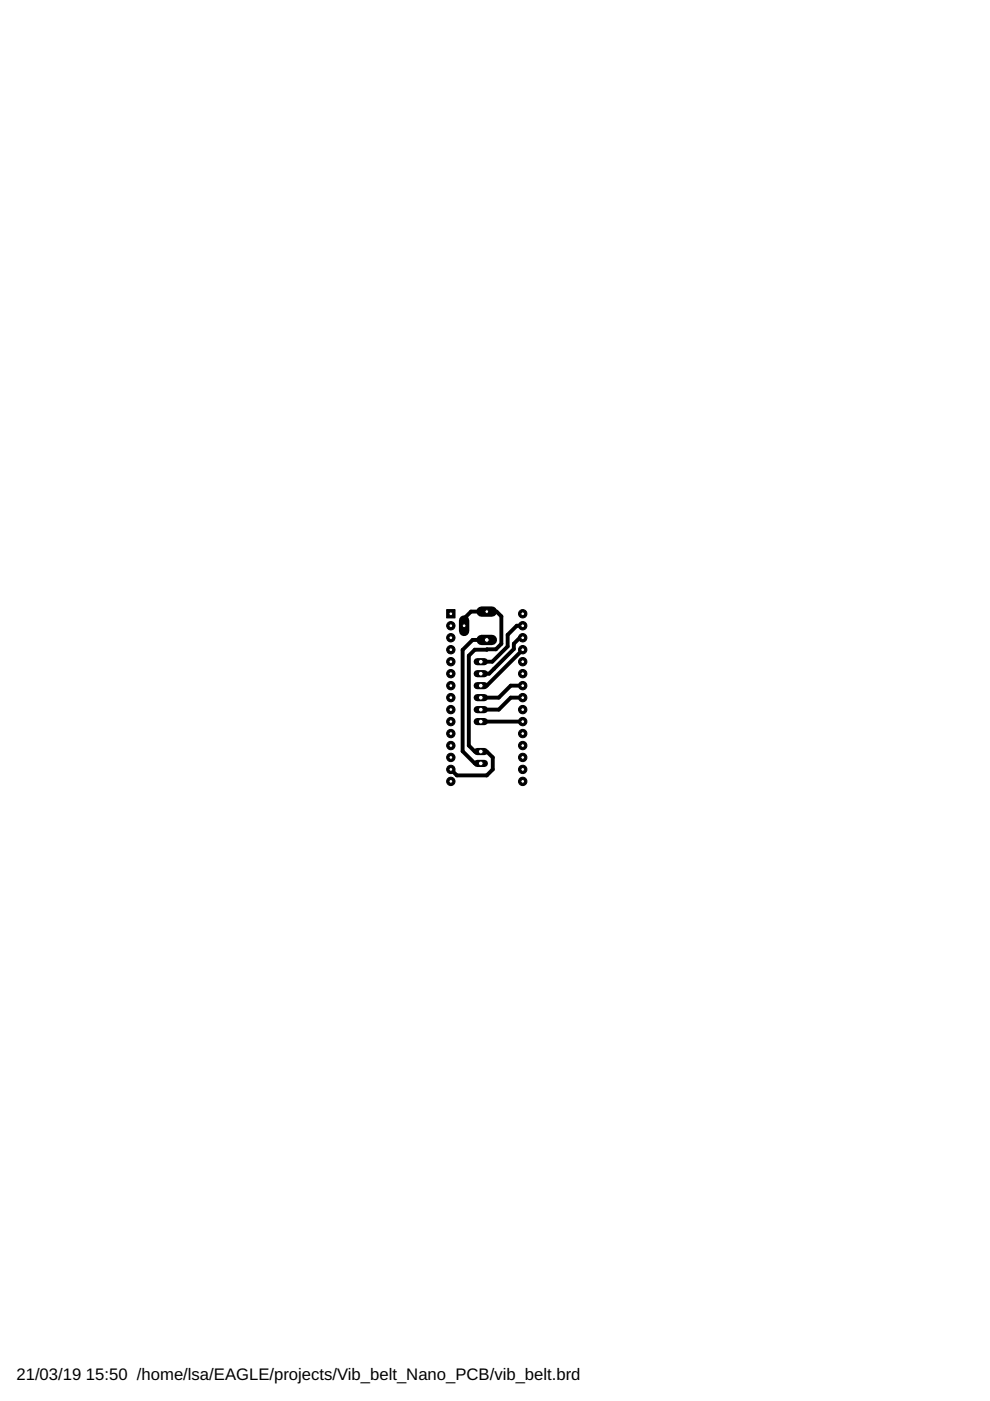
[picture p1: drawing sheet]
<svg xmlns="http://www.w3.org/2000/svg" width="210mm" height="297mm" viewBox="0 0 210 297" stroke-linecap="round" stroke-linejoin="round" font-family="sans-serif">
<defs><g id="words">
<g font-size="3.5">
<text x="3.5" y="292.5">21/03/19</text>
<text x="18.2" y="292.5">15:50 /home/lsa/EAGLE/projects/Vib_belt_Nano_PCB/vib_belt.brd</text>
</g>
</g></defs>
<path d="M98.4 132.7v-1.6l1.5-1.4h5.4l1 1v5.8l-1.2 1.2-4.4 .1-1.3 1.2v19.1l1.3 1.2h2.5l1.3 1.3v2.5l-1.3 1.3h-6.3l-1.3-1.3M103.2 135.7h-3l-2.1 2.1v21.5l2.6 2.6h1.2M110.8 132.7h-1.2l-2 1.9v2.5l-3.2 3.2h-2.5M110.8 135.2h-.6l-1.3 1.3v1.1l-5.2 5.2h-1.8M110.8 137.8l-7.6 7.6h-1.3M101.9 153h8.9M110.8 145.4h-2.5l-2.6 2.5h-3.8M110.8 147.9h-2.5l-2.6 2.6h-3.8" fill="none" stroke="#000" stroke-width=".83"/>
<path d="M98.4 131.6v2.2" fill="none" stroke="#000" stroke-width="2.2"/>
<circle cx="98.4" cy="132.7" r=".4" fill="#fff" stroke="#000" stroke-width=".21"/>
<path d="M102.1 129.7h2.2" fill="none" stroke="#000" stroke-width="2.2"/>
<circle cx="103.2" cy="129.7" r=".4" fill="#fff" stroke="#000" stroke-width=".21"/>
<path d="M102.1 135.7h2.2" fill="none" stroke="#000" stroke-width="2.2"/>
<circle cx="103.2" cy="135.7" r=".51" fill="#fff" stroke="#000" stroke-width=".21"/>
<path d="M101.2 159.3h1.5" fill="none" stroke="#000" stroke-width="1.5"/>
<circle cx="101.9" cy="159.3" r=".51" fill="#fff" stroke="#000" stroke-width=".21"/>
<path d="M101.2 161.9h1.5" fill="none" stroke="#000" stroke-width="1.5"/>
<circle cx="101.9" cy="161.9" r=".51" fill="#fff" stroke="#000" stroke-width=".21"/>
<path d="M94.7 129.2h1.8v1.8h-1.8z" fill="#000" stroke="#000" stroke-width=".21"/>
<circle cx="95.6" cy="130.1" r=".4" fill="#fff" stroke="#000" stroke-width=".21"/>
<circle cx="95.6" cy="132.7" r=".89" fill="#000" stroke="#000" stroke-width=".21"/>
<circle cx="95.6" cy="132.7" r=".4" fill="#fff" stroke="#000" stroke-width=".21"/>
<circle cx="95.6" cy="135.2" r=".89" fill="#000" stroke="#000" stroke-width=".21"/>
<circle cx="95.6" cy="135.2" r=".4" fill="#fff" stroke="#000" stroke-width=".21"/>
<circle cx="95.6" cy="137.8" r=".89" fill="#000" stroke="#000" stroke-width=".21"/>
<circle cx="95.6" cy="137.8" r=".4" fill="#fff" stroke="#000" stroke-width=".21"/>
<circle cx="95.6" cy="140.3" r=".89" fill="#000" stroke="#000" stroke-width=".21"/>
<circle cx="95.6" cy="140.3" r=".4" fill="#fff" stroke="#000" stroke-width=".21"/>
<circle cx="95.6" cy="142.8" r=".89" fill="#000" stroke="#000" stroke-width=".21"/>
<circle cx="95.6" cy="142.8" r=".4" fill="#fff" stroke="#000" stroke-width=".21"/>
<circle cx="95.6" cy="145.4" r=".89" fill="#000" stroke="#000" stroke-width=".21"/>
<circle cx="95.6" cy="145.4" r=".4" fill="#fff" stroke="#000" stroke-width=".21"/>
<circle cx="95.6" cy="147.9" r=".89" fill="#000" stroke="#000" stroke-width=".21"/>
<circle cx="95.6" cy="147.9" r=".4" fill="#fff" stroke="#000" stroke-width=".21"/>
<circle cx="95.6" cy="150.5" r=".89" fill="#000" stroke="#000" stroke-width=".21"/>
<circle cx="95.6" cy="150.5" r=".4" fill="#fff" stroke="#000" stroke-width=".21"/>
<circle cx="95.6" cy="153" r=".89" fill="#000" stroke="#000" stroke-width=".21"/>
<circle cx="95.6" cy="153" r=".4" fill="#fff" stroke="#000" stroke-width=".21"/>
<circle cx="95.6" cy="155.5" r=".89" fill="#000" stroke="#000" stroke-width=".21"/>
<circle cx="95.6" cy="155.5" r=".4" fill="#fff" stroke="#000" stroke-width=".21"/>
<circle cx="95.6" cy="158.1" r=".89" fill="#000" stroke="#000" stroke-width=".21"/>
<circle cx="95.6" cy="158.1" r=".4" fill="#fff" stroke="#000" stroke-width=".21"/>
<circle cx="95.6" cy="160.6" r=".89" fill="#000" stroke="#000" stroke-width=".21"/>
<circle cx="95.6" cy="160.6" r=".4" fill="#fff" stroke="#000" stroke-width=".21"/>
<circle cx="95.6" cy="163.1" r=".89" fill="#000" stroke="#000" stroke-width=".21"/>
<circle cx="95.6" cy="163.1" r=".4" fill="#fff" stroke="#000" stroke-width=".21"/>
<circle cx="95.6" cy="165.7" r=".89" fill="#000" stroke="#000" stroke-width=".21"/>
<circle cx="95.6" cy="165.7" r=".4" fill="#fff" stroke="#000" stroke-width=".21"/>
<circle cx="110.8" cy="165.7" r=".89" fill="#000" stroke="#000" stroke-width=".21"/>
<circle cx="110.8" cy="165.7" r=".4" fill="#fff" stroke="#000" stroke-width=".21"/>
<circle cx="110.8" cy="163.1" r=".89" fill="#000" stroke="#000" stroke-width=".21"/>
<circle cx="110.8" cy="163.1" r=".4" fill="#fff" stroke="#000" stroke-width=".21"/>
<circle cx="110.8" cy="160.6" r=".89" fill="#000" stroke="#000" stroke-width=".21"/>
<circle cx="110.8" cy="160.6" r=".4" fill="#fff" stroke="#000" stroke-width=".21"/>
<circle cx="110.8" cy="158.1" r=".89" fill="#000" stroke="#000" stroke-width=".21"/>
<circle cx="110.8" cy="158.1" r=".4" fill="#fff" stroke="#000" stroke-width=".21"/>
<circle cx="110.8" cy="155.5" r=".89" fill="#000" stroke="#000" stroke-width=".21"/>
<circle cx="110.8" cy="155.5" r=".4" fill="#fff" stroke="#000" stroke-width=".21"/>
<circle cx="110.8" cy="153" r=".89" fill="#000" stroke="#000" stroke-width=".21"/>
<circle cx="110.8" cy="153" r=".4" fill="#fff" stroke="#000" stroke-width=".21"/>
<circle cx="110.8" cy="150.5" r=".89" fill="#000" stroke="#000" stroke-width=".21"/>
<circle cx="110.8" cy="150.5" r=".4" fill="#fff" stroke="#000" stroke-width=".21"/>
<circle cx="110.8" cy="147.9" r=".89" fill="#000" stroke="#000" stroke-width=".21"/>
<circle cx="110.8" cy="147.9" r=".4" fill="#fff" stroke="#000" stroke-width=".21"/>
<circle cx="110.8" cy="145.4" r=".89" fill="#000" stroke="#000" stroke-width=".21"/>
<circle cx="110.8" cy="145.4" r=".4" fill="#fff" stroke="#000" stroke-width=".21"/>
<circle cx="110.8" cy="142.8" r=".89" fill="#000" stroke="#000" stroke-width=".21"/>
<circle cx="110.8" cy="142.8" r=".4" fill="#fff" stroke="#000" stroke-width=".21"/>
<circle cx="110.8" cy="140.3" r=".89" fill="#000" stroke="#000" stroke-width=".21"/>
<circle cx="110.8" cy="140.3" r=".4" fill="#fff" stroke="#000" stroke-width=".21"/>
<circle cx="110.8" cy="137.8" r=".89" fill="#000" stroke="#000" stroke-width=".21"/>
<circle cx="110.8" cy="137.8" r=".4" fill="#fff" stroke="#000" stroke-width=".21"/>
<circle cx="110.8" cy="135.2" r=".89" fill="#000" stroke="#000" stroke-width=".21"/>
<circle cx="110.8" cy="135.2" r=".4" fill="#fff" stroke="#000" stroke-width=".21"/>
<circle cx="110.8" cy="132.7" r=".89" fill="#000" stroke="#000" stroke-width=".21"/>
<circle cx="110.8" cy="132.7" r=".4" fill="#fff" stroke="#000" stroke-width=".21"/>
<circle cx="110.8" cy="130.1" r=".89" fill="#000" stroke="#000" stroke-width=".21"/>
<circle cx="110.8" cy="130.1" r=".4" fill="#fff" stroke="#000" stroke-width=".21"/>
<path d="M101.2 140.3h1.5" fill="none" stroke="#000" stroke-width="1.5"/>
<circle cx="101.9" cy="140.3" r=".51" fill="#fff" stroke="#000" stroke-width=".21"/>
<path d="M101.2 142.8h1.5" fill="none" stroke="#000" stroke-width="1.5"/>
<circle cx="101.9" cy="142.8" r=".51" fill="#fff" stroke="#000" stroke-width=".21"/>
<path d="M101.2 145.4h1.5" fill="none" stroke="#000" stroke-width="1.5"/>
<circle cx="101.9" cy="145.4" r=".51" fill="#fff" stroke="#000" stroke-width=".21"/>
<path d="M101.2 147.9h1.5" fill="none" stroke="#000" stroke-width="1.5"/>
<circle cx="101.9" cy="147.9" r=".51" fill="#fff" stroke="#000" stroke-width=".21"/>
<path d="M101.2 150.5h1.5" fill="none" stroke="#000" stroke-width="1.5"/>
<circle cx="101.9" cy="150.5" r=".51" fill="#fff" stroke="#000" stroke-width=".21"/>
<path d="M101.2 153h1.5" fill="none" stroke="#000" stroke-width="1.5"/>
<circle cx="101.9" cy="153" r=".51" fill="#fff" stroke="#000" stroke-width=".21"/>
<use href="#words"/>
</svg>
